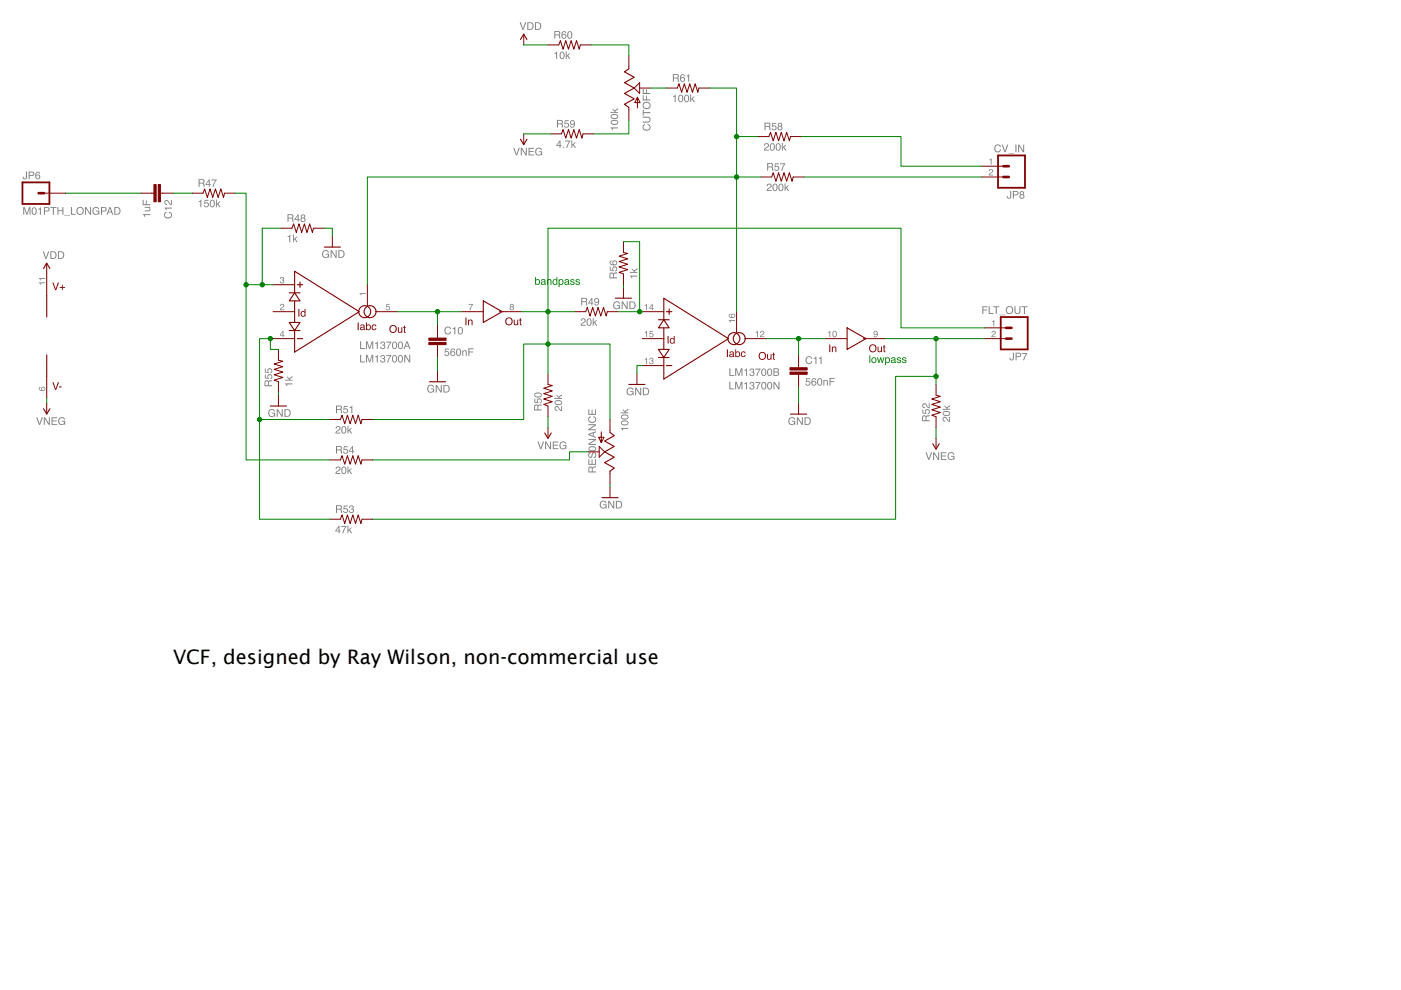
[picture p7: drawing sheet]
<svg xmlns="http://www.w3.org/2000/svg" width="297mm" height="210mm" viewBox="0 0 297 210" stroke-linecap="round" stroke-linejoin="round" font-family="sans-serif">
<defs><g id="words">
<text font-size="4.2" x="36.7" y="140.7">VCF, designed by Ray Wilson, non-commercial use</text>
</g></defs>
<g fill="#808080">
<path d="M59.5 64.5a.46 .46 0 0 1 .8 .2 .46 .46 0 0 1-.5 .6l-.3 .3h.8v.2h-1l.2-.5a.47 .47 0 0 0 .5-.2 .47 .47 0 0 0-.1-.5h-.2l-.1 .3h-.2z"/>
<path d="M59.5 58.8a.39 .39 0 0 1 .6 0 .39 .39 0 0 1-.1 .5 .45 .45 0 0 1 0 .8 .45 .45 0 0 1-.7-.5h.2a.27 .27 0 0 0 .4 .3 .27 .27 0 0 0 0-.5h-.2v-.1a.22 .22 0 0 0 .3-.2 .22 .22 0 0 0-.2-.2l-.4 .3z"/>
<path d="M76.2 62.2h1.4v.1h-1v.4h-.1z"/>
<path d="M81.9 64.4h.7v.2h-.5l-.1 .4a.47 .47 0 0 1 .7 .2 .47 .47 0 0 1-.3 .6 .47 .47 0 0 1-.6-.4h.2a.29 .29 0 0 0 .4 .2 .29 .29 0 0 0 0-.5 .29 .29 0 0 0-.4 .1h-.2z"/>
<path d="M99.4 64.4h.9l-.6 1.4h-.2l.1-.3 .5-.9h-.7z"/>
<path d="M210.3 68.1l.5-.2v1.3h-.2v-1h-.3z"/>
<path d="M210.4 70.2a.46 .46 0 0 1 .7 .2 .46 .46 0 0 1-.5 .6l-.2 .3h.7v.2h-.9l.2-.4a.47 .47 0 0 0 .4-.3 .47 .47 0 0 0 0-.5h-.3l-.1 .3h-.2z"/>
<path d="M209.7 33.8l.5-.2v1.3h-.1v-.9h-.4z"/>
<path d="M209.8 35.9a.46 .46 0 0 1 .7 .3 .46 .46 0 0 1-.4 .6l-.3 .2h.7v.2h-.9l.2-.4a.47 .47 0 0 0 .4-.3 .47 .47 0 0 0 0-.5h-.2l-.2 .3h-.2z"/>
<path d="M4.9 43.9h.3l.5 1.4 .5-1.4h.3v1.6h-.2v-1.3l-.5 1.3h-.2l-.5-1.3v1.3h-.2zM6.9 44.1a.67 .67 0 0 1 .8 .2 .67 .67 0 0 1 0 .8 .55 .55 0 0 1-.7 .4 .55 .55 0 0 1-.3-.7zM7.1 44.2a.87 .87 0 0 0 .1 1.2 .76 .76 0 0 0 0-1.3zM8.1 44.3l.6-.3v1.5h-.2v-1.1h-.4zM9.3 43.9h.7a.46 .46 0 0 1 .5 .5 .46 .46 0 0 1-.5 .4h-.5v.7h-.2zM9.5 44.1v.6h.5a.28 .28 0 0 0 .3-.3 .28 .28 0 0 0-.3-.3zM10.7 43.9h1.3v.2h-.6v1.4h-.2v-1.4h-.5zM12.2 43.9h.2v.7h.8v-.7h.2v1.6h-.2v-.7h-.8v.7h-.2zM13.6 45.7h1.3v.1h-1.3zM15 43.9h.2v1.4h.9v.2h-1.1zM16.2 44.7a.83 .83 0 0 1 1.6 0 .83 .83 0 0 1-1.6 0zM16.4 44.7a.62 .62 0 0 0 1.2 0 .62 .62 0 0 0-1.2 0zM18 43.9h.3l.8 1.3v-1.3h.2v1.6h-.2l-.9-1.3v1.3h-.2zM19.8 44.1a.71 .71 0 0 1 1.2 .3h-.2a.61 .61 0 0 0-1 .1 .61 .61 0 0 0 .5 .9l.4-.1 .1-.5h-.5v-.1h.8v.8l-.2-.2a.81 .81 0 0 1-1.2 0 .81 .81 0 0 1 .1-1.2zM21.4 43.9h.7a.46 .46 0 0 1 .5 .5 .46 .46 0 0 1-.5 .4h-.5v.7h-.2zM21.6 44.1v.6h.5a.28 .28 0 0 0 .3-.3 .28 .28 0 0 0-.3-.3zM23.3 44.2l-.3 .7h.5zM23.2 43.9h.2l.6 1.6h-.2l-.2-.5h-.6l-.2 .5h-.2zM24.4 44.1v1.2h.4a.63 .63 0 0 0 .5-.6 .63 .63 0 0 0-.5-.6zM24.2 43.9h.7a.82 .82 0 0 1 .7 .8 .82 .82 0 0 1-.7 .8h-.7z"/>
<path d="M42.1 42.7l.6-.3v1.5h-.2v-1.1h-.4zM43.4 42.4h.8v.2h-.7v.4a.54 .54 0 0 1 .8 .3 .54 .54 0 0 1-.4 .7 .54 .54 0 0 1-.7-.5h.2a.34 .34 0 0 0 .5 .2 .34 .34 0 0 0 .1-.5 .34 .34 0 0 0-.6 0h-.1zM44.6 42.5a.67 .67 0 0 1 .9 .2 .67 .67 0 0 1 0 .8 .55 .55 0 0 1-.7 .4 .55 .55 0 0 1-.3-.7zM44.9 42.6a.87 .87 0 0 0 .1 1.2 .76 .76 0 0 0 0-1.3zM45.8 42.3h.2v.9l.5-.5h.2l-.4 .5 .5 .7h-.3l-.4-.6-.1 .2v.4h-.2z"/>
<path d="M76.4 75.2h.2v1.4h.8v.2h-1zM77.6 75.2h.3l.5 1.4 .4-1.4h.3v1.6h-.2v-1.3l-.4 1.3h-.2l-.5-1.3v1.3h-.2zM79.5 75.6l.6-.3v1.5h-.2v-1.1h-.4zM80.8 75.4a.45 .45 0 0 1 .7-.1 .45 .45 0 0 1-.1 .7 .52 .52 0 0 1-.1 .9 .52 .52 0 0 1-.7-.5h.2a.32 .32 0 0 0 .5 .3 .32 .32 0 0 0 0-.6h-.3l.1-.2a.26 .26 0 0 0 .3-.2 .26 .26 0 0 0-.2-.3l-.3 .2-.1 .2h-.2zM81.9 75.3h1.1l-.7 1.5h-.2l.1-.3 .5-1h-.8zM83.3 75.4a.67 .67 0 0 1 .8 .2 .67 .67 0 0 1 .1 .8 .55 .55 0 0 1-.8 .4 .55 .55 0 0 1-.3-.7zM83.5 75.5a.87 .87 0 0 0 .1 1.2 .76 .76 0 0 0 .1-1.3zM84.5 75.4a.67 .67 0 0 1 .9 .2 .67 .67 0 0 1 0 .8 .55 .55 0 0 1-.7 .4 .55 .55 0 0 1-.3-.7zM84.8 75.5a.87 .87 0 0 0 .1 1.2 .76 .76 0 0 0 0-1.3zM85.7 75.2h.3l.8 1.3v-1.3h.2v1.6h-.3l-.8-1.3v1.3h-.2z"/>
<path d="M61 50.1l.5-.3v1.5h-.2v-1.1h-.3zM62.1 49.7h.2v1l.5-.5h.3l-.5 .4 .5 .7h-.2l-.4-.5-.2 .1v.4h-.2z"/>
<path d="M9 53.3h.3l.5 1.4 .4-1.4h.3l-.6 1.6h-.3zM10.9 53.5v1.2h.4a.63 .63 0 0 0 .5-.6 .63 .63 0 0 0-.5-.6zM10.7 53.3h.6a.82 .82 0 0 1 .7 .8 .82 .82 0 0 1-.7 .8h-.6zM12.5 53.5v1.2h.4a.63 .63 0 0 0 .5-.6 .63 .63 0 0 0-.5-.6zM12.3 53.3h.6a.82 .82 0 0 1 .7 .8 .82 .82 0 0 1-.7 .8h-.6z"/>
<path d="M7.7 88.5h.2l.5 1.3 .4-1.3h.3l-.6 1.6h-.2zM9.3 88.5h.2l.9 1.3v-1.3h.2v1.6h-.3l-.8-1.3v1.3h-.2zM10.9 88.5h1.2v.2h-1v.5h.9v.1h-.9v.6h1v.2h-1.2zM12.6 88.7a.71 .71 0 0 1 1.2 .3h-.2a.61 .61 0 0 0-1.1 .1 .61 .61 0 0 0 .6 .8l.4-.1 .1-.4h-.5v-.2h.7v.9l-.2-.2a.81 .81 0 0 1-1.2-.1 .81 .81 0 0 1 .2-1.1z"/>
<path d="M68.5 53.2a.71 .71 0 0 1 1.2 .3h-.2a.61 .61 0 0 0-1 .1 .61 .61 0 0 0 .6 .9l.3-.1 .2-.4h-.5v-.2h.7v.9l-.2-.2a.81 .81 0 0 1-1.2-.1 .81 .81 0 0 1 .1-1.2zM70.1 53.1h.3l.8 1.3v-1.3h.2v1.6h-.3l-.8-1.3v1.3h-.2zM71.9 53.2v1.3h.4a.63 .63 0 0 0 .5-.6 .63 .63 0 0 0-.5-.7zM71.7 53.1h.7a.82 .82 0 0 1 .7 .8 .82 .82 0 0 1-.7 .8h-.7z"/>
<path d="M94.4 73.9h.8v.2h-.7v.4a.54 .54 0 0 1 .7 .3 .54 .54 0 0 1-.3 .7 .54 .54 0 0 1-.7-.4h.2a.34 .34 0 0 0 .5 .1 .34 .34 0 0 0 .1-.5 .34 .34 0 0 0-.6 .1h-.1zM95.6 74.1l.7-.2 .2 .4h-.2a.32 .32 0 0 0-.4-.2 .32 .32 0 0 0-.2 .4v.1a.53 .53 0 0 1 .8 .2 .53 .53 0 0 1-.4 .8 .53 .53 0 0 1-.6-.6zM95.7 75a.35 .35 0 0 0 .7 0 .35 .35 0 0 0-.7 0zM96.9 74a.67 .67 0 0 1 .8 .2 .67 .67 0 0 1 0 .8 .55 .55 0 0 1-.7 .5 .55 .55 0 0 1-.3-.8zM97.1 74.1a.87 .87 0 0 0 .1 1.2 .76 .76 0 0 0 0-1.2zM98 74.3h.2v.2a.42 .42 0 0 1 .5-.2 .42 .42 0 0 1 .3 .4v.8h-.2v-.8a.29 .29 0 0 0-.4-.2 .29 .29 0 0 0-.2 .3v.7h-.2zM99.3 73.8h1.1v.2h-.9v.5h.8v.2h-.8v.8h-.2z"/>
<path d="M90.8 81.8a.71 .71 0 0 1 1.2 .3h-.2a.61 .61 0 0 0-1 .1 .61 .61 0 0 0 .5 .9l.4-.1 .1-.5h-.5v-.1h.7v.8l-.1-.2a.81 .81 0 0 1-1.2 0 .81 .81 0 0 1 .1-1.2zM92.4 81.6h.2l.9 1.3v-1.3h.2v1.6h-.3l-.8-1.3v1.3h-.2zM94.2 81.8v1.2h.4a.63 .63 0 0 0 .5-.6 .63 .63 0 0 0-.5-.6zM94 81.6h.7a.82 .82 0 0 1 .6 .8 .82 .82 0 0 1-.6 .8h-.7z"/>
<path d="M154.6 80.9h.2v1.5h.9v.2h-1.1zM155.9 80.9h.3l.4 1.4 .5-1.4h.3v1.7h-.2v-1.4l-.4 1.4h-.3l-.4-1.4v1.4h-.2zM157.8 81.3l.6-.3v1.6h-.2v-1.2h-.4zM159.1 81.1a.45 .45 0 0 1 .7-.1 .45 .45 0 0 1-.1 .7 .52 .52 0 0 1-.1 .9 .52 .52 0 0 1-.7-.5h.2a.32 .32 0 0 0 .4 .3 .32 .32 0 0 0 0-.6h-.2l.1-.1a.26 .26 0 0 0 .3-.2 .26 .26 0 0 0-.3-.3l-.2 .1-.1 .2h-.2zM160.2 81h1l-.6 1.6h-.2v-.3l.6-1.1h-.8zM161.6 81.1a.67 .67 0 0 1 .8 .2 .67 .67 0 0 1 0 .8 .55 .55 0 0 1-.7 .5 .55 .55 0 0 1-.3-.8zM161.8 81.2a.87 .87 0 0 0 .1 1.2 .76 .76 0 0 0 0-1.2zM162.8 81.1a.67 .67 0 0 1 .9 .2 .67 .67 0 0 1 0 .8 .55 .55 0 0 1-.7 .5 .55 .55 0 0 1-.4-.8zM163 81.2a.87 .87 0 0 0 .2 1.2 .76 .76 0 0 0 0-1.2zM164 80.9h.2l.9 1.3v-1.3h.2v1.7h-.3l-.8-1.4v1.4h-.2z"/>
<path d="M123.3 67.6a.54 .54 0 0 1 .9 .2 .54 .54 0 0 1-.6 .7l-.3 .4h.9v.2h-1.1l.2-.5a.61 .61 0 0 0 .6-.9h-.4l-.2 .3h-.2zM124.5 67.7a.67 .67 0 0 1 .9 .1 .67 .67 0 0 1 0 .9 .55 .55 0 0 1-.7 .4 .55 .55 0 0 1-.3-.8zM124.8 67.7a.87 .87 0 0 0 .1 1.2 .76 .76 0 0 0 0-1.2zM125.7 67.5h.2v.9l.5-.5h.2l-.4 .4 .4 .8h-.2l-.4-.6-.1 .1v.5h-.2z"/>
<path d="M117.7 86.2a.92 .92 0 0 1 1.2 .7h.1v-.8h.1v1.1l-.4-.2a.61 .61 0 0 0-.9-.6v.4l.3 .1v.2a.54 .54 0 0 1-.5-.3 .54 .54 0 0 1 .1-.6zM117.7 85a.95 .95 0 0 1 1.5 .4 .87 .87 0 0 1-.8 .5 .87 .87 0 0 1-.8-.5zM117.8 85.2a.64 .64 0 0 0 .5 .6 .64 .64 0 0 0 .7-.3 .56 .56 0 0 0-.3-.5 .56 .56 0 0 0-.6 .1zM118 83.6l.4 .5 .7-.5v.3l-.5 .3 .1 .2h.4v.2h-1.6v-.2h1l-.5-.5z"/>
<path d="M113.9 93.6h.3l.5 1.4 .4-1.4h.3l-.6 1.6h-.3zM115.6 93.6h.2l.8 1.3v-1.3h.2v1.6h-.2l-.8-1.3v1.3h-.2zM117.2 93.6h1.2v.2h-1v.5h.9v.2h-.9v.5h1v.2h-1.2zM118.8 93.8a.71 .71 0 0 1 1.3 .3h-.3a.61 .61 0 0 0-1 .1 .61 .61 0 0 0 .6 .9l.3-.1 .2-.5h-.5v-.1h.7v.8l-.2-.2a.81 .81 0 0 1-1.2 0 .81 .81 0 0 1 .1-1.2z"/>
<path d="M71.3 90.4a.54 .54 0 0 1 .9 .3 .54 .54 0 0 1-.6 .7l-.3 .3h.9v.2h-1.1l.2-.5a.61 .61 0 0 0 .6-.8h-.4l-.2 .3h-.2zM72.5 90.5a.67 .67 0 0 1 .9 .1 .67 .67 0 0 1 0 .9 .55 .55 0 0 1-.7 .4 .55 .55 0 0 1-.3-.7zM72.8 90.6a.87 .87 0 0 0 .1 1.2 .76 .76 0 0 0 0-1.3zM73.7 90.3h.2v.9l.5-.5h.2l-.4 .5 .4 .7h-.2l-.4-.6-.1 .2v.4h-.2z"/>
<path d="M170.9 80.2h.8v.2h-.6l-.1 .4a.54 .54 0 0 1 .8 .3 .54 .54 0 0 1-.4 .7 .54 .54 0 0 1-.6-.5h.2a.34 .34 0 0 0 .5 .2 .34 .34 0 0 0 0-.5 .34 .34 0 0 0-.5 .1l-.2-.1zM172.2 80.3l.6-.1 .3 .4h-.2a.32 .32 0 0 0-.4-.3 .32 .32 0 0 0-.3 .5v.1a.53 .53 0 0 1 .9 .2 .53 .53 0 0 1-.4 .8 .53 .53 0 0 1-.7-.6zM172.2 81.3a.35 .35 0 0 0 .7 0 .35 .35 0 0 0-.7 0zM173.4 80.3a.67 .67 0 0 1 .9 .2 .67 .67 0 0 1 0 .8 .55 .55 0 0 1-.7 .4 .55 .55 0 0 1-.3-.7zM173.6 80.4a.87 .87 0 0 0 .2 1.2 .76 .76 0 0 0 0-1.2zM174.6 80.6h.2v.1a.42 .42 0 0 1 .4-.1 .42 .42 0 0 1 .3 .4v.7h-.2v-.7a.29 .29 0 0 0-.3-.3 .29 .29 0 0 0-.2 .4v.6h-.2zM175.9 80.1h1.1v.2h-.9v.5h.8v.2h-.8v.7h-.2z"/>
<path d="M167.4 88.7a.71 .71 0 0 1 1.2 .3h-.2a.61 .61 0 0 0-1.1 .1 .61 .61 0 0 0 .6 .8l.4-.1 .1-.4h-.5v-.2h.7v.9l-.2-.2a.81 .81 0 0 1-1.2-.1 .81 .81 0 0 1 .2-1.1zM168.9 88.5h.3l.8 1.3v-1.3h.2v1.6h-.2l-.8-1.3v1.3h-.3zM170.8 88.7v1.2h.4a.63 .63 0 0 0 .5-.6 .63 .63 0 0 0-.5-.6zM170.6 88.5h.6a.82 .82 0 0 1 .7 .8 .82 .82 0 0 1-.7 .8h-.6z"/>
<path d="M208.3 64.9h1.1v.2h-.9v.5h.8v.2h-.8v.8h-.2zM209.6 64.9h.2v1.5h.9v.2h-1.1zM210.6 64.9h1.3v.2h-.6v1.5h-.2v-1.5h-.5zM211.9 66.7h1.3v.1h-1.3zM213.2 65.8a.85 .85 0 0 1 1.7 0 .85 .85 0 0 1-1.7 0zM213.4 65.7a.65 .65 0 0 0 1.3 0 .65 .65 0 0 0-1.3 0zM215.1 64.9h.2v1a.42 .42 0 0 0 .4 .5 .42 .42 0 0 0 .4-.5v-1h.2v.9a.64 .64 0 0 1-.6 .8 .64 .64 0 0 1-.6-.8zM216.6 64.9h1.3v.2h-.6v1.5h-.2v-1.5h-.5z"/>
<path d="M200 88.5a.92 .92 0 0 1 1.1 .7h.1v-.8h.2v1l-.5-.1a.61 .61 0 0 0-.8-.6v.3l.3 .2v.2a.54 .54 0 0 1-.5-.3 .54 .54 0 0 1 .1-.6zM200 87.3a.95 .95 0 0 1 1.5 .4 .87 .87 0 0 1-.8 .5 .87 .87 0 0 1-.8-.5zM200.1 87.5a.64 .64 0 0 0 .4 .6 .64 .64 0 0 0 .7-.3 .56 .56 0 0 0-.3-.5 .56 .56 0 0 0-.6 .1zM200.3 85.9l.4 .5 .7-.5v.3l-.6 .3 .2 .2h.4v.2h-1.6v-.2h1l-.5-.5z"/>
<path d="M196.2 95.9h.3l.4 1.4 .5-1.4h.2l-.6 1.6h-.2zM197.8 95.9h.3l.8 1.3v-1.3h.2v1.6h-.2l-.9-1.3v1.3h-.2zM199.5 95.9h1.2v.2h-1v.5h.9v.2h-.9v.5h1v.2h-1.2zM201.1 96.1a.71 .71 0 0 1 1.2 .3h-.2a.61 .61 0 0 0-1 .1 .61 .61 0 0 0 .6 .9l.3-.2 .2-.4h-.5v-.1h.7v.8l-.2-.2a.81 .81 0 0 1-1.2 0 .81 .81 0 0 1 .1-1.2z"/>
<path d="M71.8 111.8l-.5 .7h.5zM71.8 111.5h.2v1h.2v.2h-.2v.4h-.2v-.4h-.7zM72.4 111.5h1.1l-.7 1.6h-.2l.1-.3 .5-1.1h-.8zM73.7 111.4h.2v1l.5-.5h.2l-.4 .4 .4 .8h-.2l-.4-.6-.1 .1v.5h-.2z"/>
<path d="M71.3 99a.54 .54 0 0 1 .9 .3 .54 .54 0 0 1-.6 .7l-.3 .3h.9v.2h-1.1l.2-.5a.61 .61 0 0 0 .6-.8l-.4-.1-.2 .4h-.2zM72.5 99.1a.67 .67 0 0 1 .9 .1 .67 .67 0 0 1 0 .9 .55 .55 0 0 1-.7 .4 .55 .55 0 0 1-.3-.8zM72.8 99.1a.87 .87 0 0 0 .1 1.2 .76 .76 0 0 0 0-1.2zM73.7 98.9h.2v.9l.5-.5h.2l-.4 .4 .4 .8h-.2l-.4-.6-.1 .1v.5h-.2z"/>
<path d="M127.4 106.4a.71 .71 0 0 1 1.2 .3h-.2a.61 .61 0 0 0-1.1 .1 .61 .61 0 0 0 .6 .9l.4-.2 .1-.4h-.5v-.2h.7v.9l-.2-.2a.81 .81 0 0 1-1.2 0 .81 .81 0 0 1 .2-1.2zM128.9 106.2h.3l.8 1.3v-1.3h.2v1.6h-.2l-.8-1.3v1.3h-.3zM130.8 106.4v1.2h.4a.63 .63 0 0 0 .5-.6 .63 .63 0 0 0-.5-.6zM130.6 106.2h.6a.82 .82 0 0 1 .7 .8 .82 .82 0 0 1-.7 .8h-.6z"/>
<path d="M133.1 82.4a.71 .71 0 0 1 1.2 .3h-.2a.61 .61 0 0 0-1 .1 .61 .61 0 0 0 .5 .9l.4-.2 .1-.4h-.5v-.2h.7v.9l-.2-.2a.81 .81 0 0 1-1.2 0 .81 .81 0 0 1 .2-1.2zM134.7 82.2h.2l.8 1.3v-1.3h.2v1.6h-.2l-.8-1.3v1.3h-.2zM136.5 82.4v1.2h.4a.63 .63 0 0 0 .5-.6 .63 .63 0 0 0-.5-.6zM136.3 82.2h.6a.82 .82 0 0 1 .7 .8 .82 .82 0 0 1-.7 .8h-.6z"/>
<path d="M30.3 45.4h1.6v.2h-1.2v.4h-.1zM30.7 43.9h1.2v.2l-.2-.1a.41 .41 0 0 1 .2 .5 .41 .41 0 0 1-.4 .3h-.8v-.2h.8l.2-.2-.2-.3h-.8zM30.2 42.4h.2v.9h.5v-.8h.2v.8h.8v.2h-1.7z"/>
<path d="M60.5 81.3h1.5v.2h-1.1v.4h-.1zM60.8 79.8l.5 .4 .7-.5v.3l-.6 .3 .2 .2h.4v.2h-1.6v-.2h.9l-.5-.5z"/>
<path d="M57.1 86.9a.71 .71 0 0 1 1.2 .3h-.2a.61 .61 0 0 0-1 .2 .61 .61 0 0 0 .5 .8l.4-.1 .1-.4h-.5v-.2h.7v.9l-.2-.2a.81 .81 0 0 1-1.1-.1 .81 .81 0 0 1 .1-1.2zM58.7 86.8h.2l.8 1.3v-1.3h.2v1.6h-.2l-.8-1.3v1.3h-.2zM60.5 86.9v1.3h.4a.63 .63 0 0 0 .5-.6 .63 .63 0 0 0-.5-.7zM60.3 86.8h.7a.82 .82 0 0 1 .6 .8 .82 .82 0 0 1-.6 .8h-.7z"/>
<path d="M133.6 58.4h1.5v.2h-1.1v.4h-.1zM134 56.9l.4 .4 .7-.4v.2l-.5 .4 .1 .2h.4v.1h-1.6v-.1h1l-.5-.5z"/>
<path d="M130.2 64.1a.71 .71 0 0 1 1.2 .3h-.2a.61 .61 0 0 0-1 .1 .61 .61 0 0 0 .6 .9l.3-.2 .2-.4h-.5v-.1h.7v.8l-.2-.2a.81 .81 0 0 1-1.2 0 .81 .81 0 0 1 .1-1.2zM131.8 63.9h.3l.8 1.3v-1.3h.2v1.6h-.3l-.8-1.3v1.3h-.2zM133.7 64.1v1.2h.3a.63 .63 0 0 0 .5-.6 .63 .63 0 0 0-.5-.6zM133.4 63.9h.7a.82 .82 0 0 1 .7 .8 .82 .82 0 0 1-.7 .8h-.7z"/>
<path d="M162.7 39a.54 .54 0 0 1 .9 .3 .54 .54 0 0 1-.5 .7l-.4 .3h.9v.2h-1.1l.2-.5a.61 .61 0 0 0 .6-.8l-.4-.1-.1 .4h-.2zM164 39.1a.67 .67 0 0 1 .8 .1 .67 .67 0 0 1 0 .9 .55 .55 0 0 1-.7 .4 .55 .55 0 0 1-.3-.8zM164.2 39.1a.87 .87 0 0 0 .1 1.3 .76 .76 0 0 0 0-1.3zM165.2 39.1a.67 .67 0 0 1 .8 .1 .67 .67 0 0 1 .1 .9 .55 .55 0 0 1-.7 .4 .55 .55 0 0 1-.4-.8zM165.4 39.1a.87 .87 0 0 0 .2 1.3 .76 .76 0 0 0 0-1.3zM166.3 38.9h.2v.9l.5-.5h.3l-.5 .5 .5 .7h-.2l-.4-.6-.2 .2v.4h-.2z"/>
<path d="M211 30.9a.7 .7 0 0 1 .7-.3 .7 .7 0 0 1 .5 .5h-.2a.57 .57 0 0 0-.8-.1 .57 .57 0 0 0-.1 .8 .49 .49 0 0 0 .5 .3 .49 .49 0 0 0 .4-.4h.2a.77 .77 0 0 1-1.1 .5 .77 .77 0 0 1-.2-1.2zM212.4 30.7h.2l.5 1.3 .4-1.3h.3l-.6 1.6h-.2zM213.8 32.4h1.3v.2h-1.3zM215.3 30.7h.2v1.6h-.2zM215.9 30.7h.2l.8 1.3v-1.3h.2v1.6h-.2l-.8-1.3v1.3h-.2z"/>
<path d="M162.2 30.5a.54 .54 0 0 1 .8 .2 .54 .54 0 0 1-.5 .7l-.3 .3h.8v.2h-1l.1-.5a.61 .61 0 0 0 .6-.8h-.3l-.2 .3h-.2zM163.4 30.5a.67 .67 0 0 1 .8 .2 .67 .67 0 0 1 0 .8 .55 .55 0 0 1-.7 .4 .55 .55 0 0 1-.3-.7zM163.6 30.6a.87 .87 0 0 0 .1 1.2 .76 .76 0 0 0 .1-1.3zM164.6 30.5a.67 .67 0 0 1 .9 .2 .67 .67 0 0 1 0 .8 .55 .55 0 0 1-.7 .4 .55 .55 0 0 1-.3-.7zM164.9 30.6a.87 .87 0 0 0 .1 1.2 .76 .76 0 0 0 0-1.3zM165.8 30.3h.2v.9l.5-.4h.2l-.4 .4 .4 .7h-.2l-.4-.6-.1 .2v.4h-.2z"/>
<path d="M118.6 30.1l-.5 .7h.5zM118.7 29.8h.1v1h.3v.2h-.3v.4h-.2v-.4h-.7zM119.3 31.1h.3v.3h-.3zM119.8 29.8h1.1l-.6 1.6h-.2v-.3l.6-1.1h-.9zM121.2 29.7h.1v1l.5-.5h.3l-.5 .4 .5 .8h-.2l-.4-.6-.2 .1v.5h-.1z"/>
<path d="M117.5 11.2l.6-.3v1.6h-.2v-1.1h-.4zM118.8 11.1a.67 .67 0 0 1 .9 .1 .67 .67 0 0 1 0 .9 .55 .55 0 0 1-.7 .4 .55 .55 0 0 1-.4-.8zM119 11.1a.87 .87 0 0 0 .2 1.3 .76 .76 0 0 0 0-1.3zM120 10.9h.1v.9l.6-.5h.2l-.4 .5 .4 .7h-.2l-.4-.6-.2 .2v.4h-.1z"/>
<path d="M110.2 4.7h.2l.5 1.4 .4-1.4h.3l-.6 1.6h-.2zM112 4.9v1.2h.4a.63 .63 0 0 0 .5-.6 .63 .63 0 0 0-.5-.6zM111.8 4.7h.7a.82 .82 0 0 1 .6 .8 .82 .82 0 0 1-.7 .8h-.6zM113.6 4.9v1.2h.4a.63 .63 0 0 0 .5-.6 .63 .63 0 0 0-.5-.6zM113.4 4.7h.7a.82 .82 0 0 1 .6 .8 .82 .82 0 0 1-.6 .8h-.7z"/>
<path d="M108.8 31.3h.2l.5 1.4 .5-1.4h.2l-.6 1.7h-.2zM110.4 31.3h.3l.8 1.3v-1.3h.2v1.7h-.2l-.9-1.3v1.3h-.2zM112.1 31.3h1.1v.2h-.9v.5h.9v.2h-.9v.6h.9v.2h-1.1zM113.7 31.5a.71 .71 0 0 1 1.2 .3h-.2a.61 .61 0 0 0-1 .1 .61 .61 0 0 0 .5 .9l.4-.1 .1-.4h-.5v-.2h.7v.9l-.2-.3a.81 .81 0 0 1-1.1 0 .81 .81 0 0 1 .1-1.2z"/>
<path d="M142.7 20.4l.6-.3v1.5h-.3v-1.1h-.3zM144 20.2a.67 .67 0 0 1 .8 .2 .67 .67 0 0 1 0 .8 .55 .55 0 0 1-.7 .4 .55 .55 0 0 1-.3-.7zM144.2 20.3a.87 .87 0 0 0 .1 1.2 .76 .76 0 0 0 0-1.3zM145.2 20.2a.67 .67 0 0 1 .9 .2 .67 .67 0 0 1 0 .8 .55 .55 0 0 1-.7 .4 .55 .55 0 0 1-.4-.7zM145.4 20.3a.87 .87 0 0 0 .2 1.2 .76 .76 0 0 0 0-1.3zM146.3 20h.2v1l.5-.5h.3l-.5 .4 .5 .7h-.2l-.4-.6-.2 .2v.4h-.2z"/>
<path d="M5.5 36.4h.2v1.1a.47 .47 0 0 1-.5 .5 .47 .47 0 0 1-.4-.5h.2a.26 .26 0 0 0 .2 .3 .26 .26 0 0 0 .3-.2zM6.1 36.4h.7a.46 .46 0 0 1 .5 .4 .46 .46 0 0 1-.5 .5h-.5v.7h-.2zM6.3 36.6v.5h.4a.28 .28 0 0 0 .4-.3 .28 .28 0 0 0-.4-.2zM7.7 36.6l.6-.2 .2 .4h-.2a.32 .32 0 0 0-.4-.2 .32 .32 0 0 0-.2 .4v.2a.53 .53 0 0 1 .8 .1 .53 .53 0 0 1-.4 .8 .53 .53 0 0 1-.6-.6zM7.7 37.5a.35 .35 0 0 0 .7 0 .35 .35 0 0 0-.7 0z"/>
<path d="M42.3 38.2v.5h.5a.28 .28 0 0 0 .4-.2 .28 .28 0 0 0-.4-.3zM42.1 38h.7a.44 .44 0 0 1 .6 .3 .44 .44 0 0 1-.3 .5l.3 .8h-.2l-.1-.6-.3-.1h-.5v.7h-.2zM44.3 38.3l-.5 .7h.5zM44.3 38h.2v1h.2v.2h-.2v.4h-.2v-.4h-.7zM44.9 38.1h1l-.6 1.5h-.2v-.3l.6-1h-.8z"/>
<path d="M76.4 72.4h.2v1.4h.8v.2h-1zM77.6 72.4h.3l.5 1.3 .4-1.3h.3v1.6h-.2v-1.4l-.4 1.4h-.2l-.5-1.4v1.4h-.2zM79.5 72.7l.6-.3v1.6h-.2v-1.1h-.4zM80.8 72.5a.45 .45 0 0 1 .7 0 .45 .45 0 0 1-.1 .7 .52 .52 0 0 1-.1 .8 .52 .52 0 0 1-.7-.5h.2a.32 .32 0 0 0 .5 .3 .32 .32 0 0 0 0-.5h-.3l.1-.2a.26 .26 0 0 0 .3-.2 .26 .26 0 0 0-.2-.3l-.3 .1-.1 .2h-.2zM81.9 72.4h1.1l-.7 1.6h-.2l.1-.3 .5-1.1h-.8zM83.3 72.6a.67 .67 0 0 1 .8 .1 .67 .67 0 0 1 .1 .9 .55 .55 0 0 1-.8 .4 .55 .55 0 0 1-.3-.8zM83.5 72.6a.87 .87 0 0 0 .1 1.2 .76 .76 0 0 0 .1-1.2zM84.5 72.6a.67 .67 0 0 1 .9 .1 .67 .67 0 0 1 0 .9 .55 .55 0 0 1-.7 .4 .55 .55 0 0 1-.3-.8zM84.8 72.6a.87 .87 0 0 0 .1 1.2 .76 .76 0 0 0 0-1.2zM86.3 72.6l-.3 .7h.5zM86.2 72.4h.2l.6 1.6h-.2l-.2-.5h-.6l-.2 .5h-.2z"/>
<path d="M59.9 70.4l-.4 .6h.4zM60 70.1h.1v.9h.2v.2h-.2v.3h-.2v-.3h-.6z"/>
<path d="M61.2 45.6v.6h.5a.28 .28 0 0 0 .3-.3 .28 .28 0 0 0-.3-.3zM61 45.4h.7a.44 .44 0 0 1 .5 .3 .44 .44 0 0 1-.2 .5l.3 .8h-.3l-.1-.6-.2-.1h-.5v.7h-.2zM63.1 45.8l-.5 .7h.5zM63.2 45.5h.1v1h.2v.1h-.2v.4h-.2v-.4h-.7zM64 45.9a.27 .27 0 0 0 .5 0 .27 .27 0 0 0-.5 0zM63.9 46.6a.35 .35 0 0 0 .7 0 .35 .35 0 0 0-.7 0zM63.9 45.6a.45 .45 0 0 1 .7-.1 .45 .45 0 0 1-.1 .7 .48 .48 0 0 1 .1 .7 .48 .48 0 0 1-.7 0 .48 .48 0 0 1 .1-.7l-.2-.3z"/>
<path d="M8.2 59.9h1.4v.2h-1v.3h-.1zM8.2 58.9h1.4v.2h-1v.3h-.1z"/>
<path d="M8.3 82.1l.3-.1-.2 .5 .5 .2a.46 .46 0 0 1 .1-.7 .46 .46 0 0 1 .7 .4 .46 .46 0 0 1-.5 .5 .59 .59 0 0 1-.7-.1 .59 .59 0 0 1-.2-.7zM8.9 82.4a.3 .3 0 0 0 .6 0 .3 .3 0 0 0-.6 0z"/>
<path d="M108.3 64.8a.23 .23 0 0 0 .4 0 .23 .23 0 0 0-.4 0zM108.2 65.4a.3 .3 0 0 0 .6 0 .3 .3 0 0 0-.6 0zM108.2 64.5a.39 .39 0 0 1 .6 0 .39 .39 0 0 1 0 .5 .42 .42 0 0 1 0 .7 .42 .42 0 0 1-.6 0 .42 .42 0 0 1 .1-.6l-.2-.3z"/>
<path d="M94.4 69.5a.7 .7 0 0 1 .7-.3 .7 .7 0 0 1 .5 .6h-.2a.57 .57 0 0 0-.8-.2 .57 .57 0 0 0-.1 .8 .49 .49 0 0 0 .5 .3 .49 .49 0 0 0 .4-.4h.2a.77 .77 0 0 1-1 .5 .77 .77 0 0 1-.3-1.2zM96 69.6l.5-.3v1.6h-.2v-1.1h-.3zM97.2 69.5a.67 .67 0 0 1 .9 .1 .67 .67 0 0 1 0 .9 .55 .55 0 0 1-.7 .4 .55 .55 0 0 1-.3-.8zM97.5 69.5a.87 .87 0 0 0 .1 1.3 .76 .76 0 0 0 0-1.3z"/>
<path d="M154.6 78.1h.2v1.4h.9v.2h-1.1zM155.9 78.1h.3l.4 1.3 .5-1.3h.3v1.6h-.2v-1.4l-.4 1.4h-.3l-.4-1.4v1.4h-.2zM157.8 78.4l.6-.3v1.6h-.2v-1.1h-.4zM159.1 78.2a.45 .45 0 0 1 .7 0 .45 .45 0 0 1-.1 .7 .52 .52 0 0 1-.1 .8 .52 .52 0 0 1-.7-.5h.2a.32 .32 0 0 0 .4 .3 .32 .32 0 0 0 0-.5h-.2l.1-.2a.26 .26 0 0 0 .3-.2 .26 .26 0 0 0-.3-.3l-.2 .1-.1 .2h-.2zM160.2 78.2h1l-.6 1.5h-.2v-.3l.6-1h-.8zM161.6 78.3a.67 .67 0 0 1 .8 .1 .67 .67 0 0 1 0 .9 .55 .55 0 0 1-.7 .4 .55 .55 0 0 1-.3-.8zM161.8 78.3a.87 .87 0 0 0 .1 1.3 .76 .76 0 0 0 0-1.3zM162.8 78.3a.67 .67 0 0 1 .9 .1 .67 .67 0 0 1 0 .9 .55 .55 0 0 1-.7 .4 .55 .55 0 0 1-.4-.8zM163 78.3a.87 .87 0 0 0 .2 1.3 .76 .76 0 0 0 0-1.3zM164.2 78.3v.5h.4a.26 .26 0 0 0 .3-.3 .26 .26 0 0 0-.3-.2zM164.2 78.9v.6l.7-.1-.1-.4zM164 78.1h.7a.4 .4 0 0 1 .4 .2 .4 .4 0 0 1-.2 .5 .45 .45 0 0 1 .3 .6 .45 .45 0 0 1-.5 .3h-.7z"/>
<path d="M136.7 76.1l.5-.2v1.3h-.2v-1h-.3zM137.8 75.9a.39 .39 0 0 1 .6 0 .39 .39 0 0 1-.1 .6 .45 .45 0 0 1-.1 .8 .45 .45 0 0 1-.6-.5h.2a.27 .27 0 0 0 .4 .3 .27 .27 0 0 0 0-.5h-.2v-.2a.22 .22 0 0 0 .3-.1 .22 .22 0 0 0-.2-.3l-.4 .3z"/>
<path d="M136.7 70.4l.5-.3v1.4h-.2v-1h-.3zM137.8 70.2h.7v.1h-.6v.4a.47 .47 0 0 1 .6 .2 .47 .47 0 0 1-.3 .6 .47 .47 0 0 1-.6-.4h.2a.29 .29 0 0 0 .5 .2 .29 .29 0 0 0 0-.5 .29 .29 0 0 0-.5 .1h-.1z"/>
<path d="M136.7 64.7l.5-.3v1.4h-.2v-1h-.3zM138.2 64.7l-.4 .6h.4zM138.2 64.4h.2v.9h.2v.1h-.2v.4h-.2v-.4h-.6z"/>
<path d="M154.5 67.9h1.4v.2h-1v.3h-.1zM154.6 66.6l.3-.1-.2 .5 .5 .2a.46 .46 0 0 1 .1-.7 .46 .46 0 0 1 .7 .4 .46 .46 0 0 1-.5 .5 .59 .59 0 0 1-.8-.1 .59 .59 0 0 1-.1-.7zM155.1 66.9a.3 .3 0 0 0 .6 0 .3 .3 0 0 0-.6 0z"/>
<path d="M160.2 70.4l.5-.3v1.4h-.2v-1h-.3zM161.3 70.2a.46 .46 0 0 1 .7 .2 .46 .46 0 0 1-.4 .6l-.3 .3h.7v.2h-.9l.2-.4a.47 .47 0 0 0 .4-.3 .47 .47 0 0 0 0-.5h-.2l-.2 .3h-.1z"/>
<path d="M123.4 63.3v.6h.6a.28 .28 0 0 0 .3-.3 .28 .28 0 0 0-.3-.3zM123.2 63.1h.8a.44 .44 0 0 1 .5 .3 .44 .44 0 0 1-.2 .6l.3 .7h-.3l-.1-.5-.3-.1h-.5v.6h-.2zM125.4 63.5l-.5 .7h.5zM125.4 63.2h.2v1h.2v.2h-.2v.3h-.2v-.3h-.7zM126.1 63.3a.65 .65 0 0 1 .9 .1 .65 .65 0 0 1 0 .9 .51 .51 0 0 1-.4 .5 .51 .51 0 0 1-.6-.4h.2a.31 .31 0 0 0 .4 .2 .31 .31 0 0 0 .2-.4v-.2a.51 .51 0 0 1-.7 .1 .51 .51 0 0 1 0-.8zM126.2 63.7a.35 .35 0 0 0 .7 0 .35 .35 0 0 0-.7 0z"/>
<path d="M113.5 86l-.1 .8h.6l-.1-.7zM113.4 85.9l.4-.1 .2 .2 .8-.3v.3h-.6l-.1 .3v.5h.7v.2h-1.6zM113.3 84.5h.2v.7l.4 .1a.54 .54 0 0 1 .3-.8 .54 .54 0 0 1 .7 .4 .54 .54 0 0 1-.5 .6v-.2a.34 .34 0 0 0 .2-.5 .34 .34 0 0 0-.5 0 .34 .34 0 0 0 0 .5v.2l-.8-.1zM113.4 83.4a.95 .95 0 0 1 1.5 .4 .87 .87 0 0 1-.8 .5 .87 .87 0 0 1-.8-.5zM113.5 83.6a.64 .64 0 0 0 .4 .6 .64 .64 0 0 0 .7-.3 .56 .56 0 0 0-.3-.5 .56 .56 0 0 0-.6 0z"/>
<path d="M71.5 86.2v.5h.5a.28 .28 0 0 0 .3-.2 .28 .28 0 0 0-.3-.3zM71.2 86h.8a.44 .44 0 0 1 .5 .3 .44 .44 0 0 1-.2 .5l.3 .8h-.3l-.1-.6-.2-.1h-.5v.7h-.3zM72.9 86.1h.8v.1h-.6l-.1 .5a.54 .54 0 0 1 .8 .2 .54 .54 0 0 1-.4 .8 .54 .54 0 0 1-.7-.5h.2a.34 .34 0 0 0 .5 .2 .34 .34 0 0 0 .1-.6 .34 .34 0 0 0-.5 .1h-.2zM74.1 86.3l.6-.3v1.6h-.2v-1.1h-.4z"/>
<path d="M175.5 70.4l.5-.3v1.4h-.1v-1h-.4zM176.6 70.3a.58 .58 0 0 1 .8 .1 .58 .58 0 0 1 0 .7 .47 .47 0 0 1-.6 .4 .47 .47 0 0 1-.3-.7zM176.8 70.3a.58 .58 0 0 0-.2 .6 .58 .58 0 0 0 .5 .4 .74 .74 0 0 0-.1-1z"/>
<path d="M185.3 70.3a.6 .6 0 0 1 .8 .1 .6 .6 0 0 1-.1 .8l-.4 .3-.4-.2v-.1h.2l.1 .2h.2l.2-.5a.43 .43 0 0 1-.6 0 .43 .43 0 0 1 0-.6zM185.4 70.6a.29 .29 0 0 0 .5 0 .29 .29 0 0 0-.5 0z"/>
<path d="M171 75.8a.7 .7 0 0 1 .7-.3 .7 .7 0 0 1 .5 .5h-.2a.57 .57 0 0 0-.9-.1 .57 .57 0 0 0 0 .8 .49 .49 0 0 0 .5 .3 .49 .49 0 0 0 .4-.4h.2a.77 .77 0 0 1-1.1 .5 .77 .77 0 0 1-.2-1.2zM172.5 75.9l.6-.3v1.6h-.2v-1.1h-.4zM173.6 75.9l.6-.3v1.6h-.2v-1.1h-.4z"/>
<path d="M214.8 74.8h.2v1.1a.47 .47 0 0 1-.5 .5 .47 .47 0 0 1-.5-.5h.3a.26 .26 0 0 0 .1 .3 .26 .26 0 0 0 .3-.2zM215.3 74.8h.7a.46 .46 0 0 1 .5 .4 .46 .46 0 0 1-.5 .5h-.5v.7h-.2zM215.5 75v.5h.5a.28 .28 0 0 0 .3-.3 .28 .28 0 0 0-.3-.2zM216.7 74.8h1.1l-.7 1.6h-.2l.1-.3 .6-1.1h-.9z"/>
<path d="M195.8 88.3l-.1 .8h.5v-.7zM195.6 88.1h.5l.2 .2 .8-.3v.2l-.6 .1-.1 .3v.5h.7v.2h-1.6zM195.6 86.8h.2v.7l.4 .1a.54 .54 0 0 1 .2-.8 .54 .54 0 0 1 .8 .3 .54 .54 0 0 1-.5 .7v-.2a.34 .34 0 0 0 .2-.5 .34 .34 0 0 0-.6 0 .34 .34 0 0 0 .1 .5v.2l-.8-.2zM195.7 85.6a.92 .92 0 0 1 1.1 .7l.1 .1v-.9h.2v1.1l-.5-.2a.61 .61 0 0 0-.8-.6v.4l.3 .1v.2a.54 .54 0 0 1-.5-.3 .54 .54 0 0 1 .1-.6z"/>
<path d="M71.5 107.3v.6h.5a.28 .28 0 0 0 .3-.3 .28 .28 0 0 0-.3-.3zM71.2 107.1h.8a.44 .44 0 0 1 .5 .3 .44 .44 0 0 1-.2 .5l.3 .8h-.3l-.1-.5-.2-.2h-.5v.7h-.3zM72.9 107.2h.8v.2h-.6l-.1 .4a.54 .54 0 0 1 .8 .3 .54 .54 0 0 1-.4 .7 .54 .54 0 0 1-.7-.5h.2a.34 .34 0 0 0 .5 .2 .34 .34 0 0 0 .1-.5 .34 .34 0 0 0-.5 0h-.2zM74.2 107.3a.45 .45 0 0 1 .7-.1 .45 .45 0 0 1-.1 .7 .52 .52 0 0 1-.1 .9 .52 .52 0 0 1-.7-.5h.2a.32 .32 0 0 0 .4 .3 .32 .32 0 0 0 0-.6h-.2v-.2a.26 .26 0 0 0 .4-.2 .26 .26 0 0 0-.3-.3l-.3 .2v.2h-.2z"/>
<path d="M125.1 99.2l-.2 .8h.6l-.1-.8zM124.9 99l.4-.1 .3 .2 .8-.3v.3l-.6 .1-.1 .3v.5h.7v.2h-1.7zM124.7 97.4h.2v.9h.5v-.8h.2v.8h.6v-.9h.2v1.2h-1.7zM124.9 96l.3-.1v.2a.37 .37 0 0 0-.3 .4 .37 .37 0 0 0 .4 .4v-.1a.69 .69 0 0 1 .9-.8 .69 .69 0 0 1 .2 .7 .69 .69 0 0 1-.6 .4v-.2a.4 .4 0 0 0 .4-.4 .4 .4 0 0 0-.4-.3 .76 .76 0 0 1-.8 .9 .68 .68 0 0 1-.1-1.1zM124.9 94.8a.95 .95 0 0 1 1.5 .4 .87 .87 0 0 1-.8 .5 .87 .87 0 0 1-.8-.5zM125 95a.64 .64 0 0 0 .5 .6 .64 .64 0 0 0 .7-.3 .56 .56 0 0 0-.3-.5 .56 .56 0 0 0-.6 0zM124.7 93.1h1.7v.2l-1.3 .8h1.3v.2h-1.7v-.2l1.4-.8h-1.4zM125 92.1l.7 .3v-.5zM124.7 92l1.7-.6v.3l-.5 .1v.7l.5 .1v.3l-1.7-.6zM124.7 89.9h1.7v.3l-1.3 .8h1.3v.2h-1.7v-.2l1.4-.8h-1.4zM124.9 88.5l.3-.2v.2a.57 .57 0 0 0-.2 .8 .57 .57 0 0 0 .9 .1 .49 .49 0 0 0 .3-.5 .49 .49 0 0 0-.4-.4v-.2a.77 .77 0 0 1 .5 1 .77 .77 0 0 1-1.2 .3l-.4-.5zM124.7 86.8h.2v1h.5v-.9h.2v.9h.6v-1h.2v1.2h-1.7z"/>
<path d="M131.7 90.7h1.5v.2h-1.1v.4h-.1zM131.8 89.3a.95 .95 0 0 1 1.5 .4 .87 .87 0 0 1-.8 .5 .87 .87 0 0 1-.9-.5zM131.9 89.5a.64 .64 0 0 0 .4 .6 .64 .64 0 0 0 .7-.3 .56 .56 0 0 0-.3-.5 .56 .56 0 0 0-.6 .1zM131.8 88.1a.95 .95 0 0 1 1.5 .3 .87 .87 0 0 1-.8 .6 .87 .87 0 0 1-.9-.6zM131.9 88.3a.64 .64 0 0 0 .4 .5 .64 .64 0 0 0 .7-.2 .56 .56 0 0 0-.3-.5 .56 .56 0 0 0-.6 0zM132 86.7l.5 .4 .7-.4v.2l-.6 .4 .2 .2h.4v.1h-1.6v-.1h.9l-.5-.6z"/>
<path d="M71.5 94.7v.6h.5a.28 .28 0 0 0 .3-.3 .28 .28 0 0 0-.3-.3zM71.2 94.6h.8a.44 .44 0 0 1 .5 .2 .44 .44 0 0 1-.2 .6l.3 .8h-.3l-.1-.6-.2-.1h-.5v.7h-.3zM72.9 94.6h.8v.2h-.6l-.1 .4a.54 .54 0 0 1 .8 .3 .54 .54 0 0 1-.4 .7 .54 .54 0 0 1-.7-.4h.2a.34 .34 0 0 0 .5 .1 .34 .34 0 0 0 .1-.5 .34 .34 0 0 0-.5 .1h-.2zM74.6 94.9l-.5 .7h.5zM74.7 94.6h.2v1h.2v.2h-.2v.4h-.2v-.4h-.7z"/>
<path d="M34.9 45.1l.4-.2v.2a.57 .57 0 0 0-.2 .9 .57 .57 0 0 0 .9 0 .49 .49 0 0 0 .3-.5 .49 .49 0 0 0-.5-.4v-.2a.77 .77 0 0 1 .6 1.1 .77 .77 0 0 1-1.2 .2l-.4-.4zM34.9 44h1.5v.2h-1.1v.4h-.1zM35 42.5a.92 .92 0 0 1 1.1 .7l.1 .1v-.9h.2v1.1l-.5-.2a.61 .61 0 0 0-.8-.6v.4l.3 .2v.2a.54 .54 0 0 1-.5-.4 .54 .54 0 0 1 .1-.6z"/>
<path d="M56.4 80.9l-.1 .8h.5v-.8zM56.2 80.7l.4-.1 .3 .2 .8-.2v.2l-.6 .1-.1 .3v.5h.7v.2h-1.6zM56.2 79.4h.1v.7h.5a.54 .54 0 0 1 .2-.7 .54 .54 0 0 1 .8 .3 .54 .54 0 0 1-.5 .7v-.2a.34 .34 0 0 0 .2-.5 .34 .34 0 0 0-.6-.1 .34 .34 0 0 0 .1 .6v.1l-.8-.1zM56.2 78.2h.1v.6l.5 .1a.54 .54 0 0 1 .2-.8 .54 .54 0 0 1 .8 .4 .54 .54 0 0 1-.5 .6v-.2a.34 .34 0 0 0 .2-.5 .34 .34 0 0 0-.6 0 .34 .34 0 0 0 .1 .5v.2l-.8-.1z"/>
<path d="M129.5 58l-.1 .8h.6l-.1-.7zM129.4 57.9l.4-.1 .2 .2 .8-.3v.3h-.6l-.1 .3v.5h.7v.2h-1.6zM129.3 56.5h.2v.7l.4 .1a.54 .54 0 0 1 .3-.8 .54 .54 0 0 1 .7 .4 .54 .54 0 0 1-.5 .6v-.2a.34 .34 0 0 0 .2-.5 .34 .34 0 0 0-.5 0 .34 .34 0 0 0 0 .5v.2l-.8-.1zM129.4 55.3l.3-.1v.2a.32 .32 0 0 0-.3 .4 .32 .32 0 0 0 .4 .3h.2a.53 .53 0 0 1 .2-.9 .53 .53 0 0 1 .7 .4 .53 .53 0 0 1-.5 .7 .72 .72 0 0 1-.8-.2 .72 .72 0 0 1-.2-.8zM130 55.7a.35 .35 0 0 0 .7 0 .35 .35 0 0 0-.7 0z"/>
<path d="M162.9 34.8v.5h.5a.28 .28 0 0 0 .3-.3 .28 .28 0 0 0-.3-.2zM162.7 34.6h.7a.44 .44 0 0 1 .5 .2 .44 .44 0 0 1-.2 .6l.3 .8h-.3v-.6l-.3-.1h-.5v.7h-.2zM164.3 34.6h.8v.2h-.6l-.1 .5a.54 .54 0 0 1 .8 .2 .54 .54 0 0 1-.4 .7 .54 .54 0 0 1-.6-.4h.2a.34 .34 0 0 0 .5 .1 .34 .34 0 0 0 0-.5 .34 .34 0 0 0-.5 .1h-.2zM165.4 34.6h1.1l-.7 1.6h-.2l.1-.3 .6-1.1h-.9z"/>
<path d="M214.2 40.5h.2v1.1a.47 .47 0 0 1-.5 .5 .47 .47 0 0 1-.4-.5h.2a.26 .26 0 0 0 .1 .4 .26 .26 0 0 0 .4-.3zM214.7 40.5h.8a.46 .46 0 0 1 .5 .5 .46 .46 0 0 1-.5 .4h-.5v.7h-.3zM215 40.7v.5h.4a.28 .28 0 0 0 .3-.2 .28 .28 0 0 0-.3-.3zM216.4 41a.27 .27 0 0 0 .5 0 .27 .27 0 0 0-.5 0zM216.3 41.7a.35 .35 0 0 0 .7 0 .35 .35 0 0 0-.7 0zM216.3 40.7a.45 .45 0 0 1 .7-.1 .45 .45 0 0 1-.1 .7 .48 .48 0 0 1 .1 .7 .48 .48 0 0 1-.7 0 .48 .48 0 0 1 .1-.7l-.2-.3z"/>
<path d="M162.3 26.2v.5h.5a.28 .28 0 0 0 .3-.2 .28 .28 0 0 0-.3-.3zM162.1 26h.7a.44 .44 0 0 1 .5 .3 .44 .44 0 0 1-.2 .5l.3 .8h-.2l-.1-.6-.3-.1h-.5v.7h-.2zM163.8 26.1h.8v.2h-.7l-.1 .4a.54 .54 0 0 1 .8 .2 .54 .54 0 0 1-.3 .8 .54 .54 0 0 1-.7-.5h.2a.34 .34 0 0 0 .5 .2 .34 .34 0 0 0 0-.6 .34 .34 0 0 0-.5 .1h-.2zM165.1 26.5a.27 .27 0 0 0 .5 0 .27 .27 0 0 0-.5 0zM165 27.2a.35 .35 0 0 0 .7 0 .35 .35 0 0 0-.7 0zM165 26.2a.45 .45 0 0 1 .7-.1 .45 .45 0 0 1-.1 .7 .48 .48 0 0 1 .1 .7 .48 .48 0 0 1-.7 0 .48 .48 0 0 1 .1-.7l-.2-.3z"/>
<path d="M136.4 26.5l.4-.2v.2a.57 .57 0 0 0-.2 .9 .57 .57 0 0 0 .8 0 .49 .49 0 0 0 .3-.5 .49 .49 0 0 0-.4-.4v-.2a.77 .77 0 0 1 .5 1.1 .77 .77 0 0 1-1.1 .2l-.4-.4zM136.3 24.7h.9a.64 .64 0 0 1 .7 .7 .64 .64 0 0 1-.7 .6h-.9v-.2h1a.42 .42 0 0 0 .4-.4 .42 .42 0 0 0-.4-.4h-1zM136.3 23.2h.2v.6h1.4v.2h-1.4v.5h-.2zM136.3 22.3a.83 .83 0 0 1 1.6 0 .83 .83 0 0 1-1.6 0zM136.4 22.3a.65 .65 0 0 0 1.3 0 .65 .65 0 0 0-1.3 0zM136.3 20.2h.2v.9h.5v-.8h.2v.8h.7v.2h-1.6zM136.3 18.8h.2v.9h.5v-.8h.2v.8h.7v.2h-1.6z"/>
<path d="M129.5 27h1.5v.2h-1.1v.4h-.1zM129.6 25.6a.95 .95 0 0 1 1.5 .4 .87 .87 0 0 1-.8 .5 .87 .87 0 0 1-.8-.5zM129.7 25.8a.64 .64 0 0 0 .4 .6 .64 .64 0 0 0 .7-.3 .56 .56 0 0 0-.3-.5 .56 .56 0 0 0-.6 .1zM129.6 24.4a.95 .95 0 0 1 1.5 .3 .87 .87 0 0 1-.8 .5 .87 .87 0 0 1-.8-.5zM129.7 24.5a.64 .64 0 0 0 .4 .6 .64 .64 0 0 0 .7-.2 .56 .56 0 0 0-.3-.6 .56 .56 0 0 0-.6 .1zM129.9 23l.4 .4 .7-.4v.2l-.6 .4 .2 .1h.4v.2h-1.6v-.2h1l-.5-.5z"/>
<path d="M118.3 25.6v.6h.5a.28 .28 0 0 0 .3-.3 .28 .28 0 0 0-.3-.3zM118.1 25.4h.7a.44 .44 0 0 1 .5 .3 .44 .44 0 0 1-.2 .5l.3 .8h-.2l-.1-.5-.3-.2h-.5v.7h-.2zM119.8 25.5h.8v.2h-.7l-.1 .4a.54 .54 0 0 1 .8 .3 .54 .54 0 0 1-.3 .7 .54 .54 0 0 1-.7-.5h.2a.34 .34 0 0 0 .5 .2 .34 .34 0 0 0 0-.5 .34 .34 0 0 0-.5 0h-.2zM121 25.6a.65 .65 0 0 1 .8 .1 .65 .65 0 0 1 .1 .9 .51 .51 0 0 1-.5 .5 .51 .51 0 0 1-.5-.4h.2a.31 .31 0 0 0 .3 .2 .31 .31 0 0 0 .3-.4v-.2a.51 .51 0 0 1-.7 .1 .51 .51 0 0 1 0-.8zM121 26a.35 .35 0 0 0 .7 0 .35 .35 0 0 0-.7 0z"/>
<path d="M117.7 6.8v.5h.5a.28 .28 0 0 0 .4-.3 .28 .28 0 0 0-.3-.2zM117.5 6.6h.8a.44 .44 0 0 1 .5 .2 .44 .44 0 0 1-.2 .6l.3 .8h-.3l-.1-.6-.3-.1h-.5v.7h-.2zM119.2 6.8l.6-.2 .3 .4h-.2a.32 .32 0 0 0-.4-.2 .32 .32 0 0 0-.3 .4v.2a.53 .53 0 0 1 .9 .1 .53 .53 0 0 1-.4 .8 .53 .53 0 0 1-.7-.6zM119.3 7.7a.34 .34 0 0 0 .6 0 .34 .34 0 0 0-.6 0zM120.4 6.8a.67 .67 0 0 1 .9 .1 .67 .67 0 0 1 0 .9 .55 .55 0 0 1-.7 .4 .55 .55 0 0 1-.3-.8zM120.7 6.8a.87 .87 0 0 0 .1 1.2 .76 .76 0 0 0 0-1.2z"/>
<path d="M142.9 15.9v.5h.5a.28 .28 0 0 0 .3-.2 .28 .28 0 0 0-.3-.3zM142.7 15.7h.7a.44 .44 0 0 1 .5 .3 .44 .44 0 0 1-.2 .5l.3 .8h-.3v-.6l-.3-.1h-.5v.7h-.2zM144.4 15.9l.6-.1 .2 .4h-.2a.32 .32 0 0 0-.4-.3 .32 .32 0 0 0-.2 .4v.2a.53 .53 0 0 1 .8 .2 .53 .53 0 0 1-.4 .7 .53 .53 0 0 1-.6-.5zM144.4 16.8a.35 .35 0 0 0 .7 0 .35 .35 0 0 0-.7 0zM145.5 16.1l.6-.3v1.5h-.2v-1.1h-.4z"/>
</g>
<path d="M4.8 38.7h5.7v4.5h-5.7z" fill="none" stroke="#800000" stroke-width=".38"/>
<path d="M8.2 41h1.1" fill="none" stroke="#800000" stroke-width=".55"/>
<path d="M9.3 41h4.6M40.8 41h2.3l.3-1 .6 1.9 .5-1.9 .6 1.9 .6-1.9 .5 1.9 .6-1.9 .6 1.9 .2-.9h2.3" fill="none" stroke="#800000" stroke-width=".21"/>
<g fill="none" stroke="#800000" stroke-width=".23">
<path d="M63.6 59.8v1.1M61.3 70.1h2.3M61.3 62.1h2.3M61.3 68.4h2.3l-1.1 1.7zM62.5 62.1v-4.6l13.7 8.6-13.7 8.6v-4.6M62.5 62.1l1.1 1.7h-2.3zM62.5 63.8v4.6M63 71.8h1.2M63 60.4h1.2"/>
<circle cx="77.3" cy="66.1" r="1.27"/>
<circle cx="78.5" cy="66.1" r="1.27"/>
</g>
<g fill="#800000">
<path d="M63.3 65.5h.2v1.6h-.2zM64 66.2a.4 .4 0 0 0-.1 .6 .4 .4 0 0 0 .6 .1 .4 .4 0 0 0 .1-.6 .4 .4 0 0 0-.6-.1zM64 66l.4-.1 .2 .2v-.6h.2v1.6h-.2v-.1a.58 .58 0 0 1-.9-.1 .58 .58 0 0 1 .3-.9z"/>
<path d="M75.8 68.4h.3v1.6h-.3zM76.6 69.6l-.1 .1a.27 .27 0 0 0 .4 .1 .27 .27 0 0 0 .1-.4zM76.5 68.9l.5-.1 .3 .2 .1 1-.3-.2a.39 .39 0 0 1-.7 .1 .39 .39 0 0 1 .3-.6l.4-.1a.27 .27 0 0 0-.2-.3 .27 .27 0 0 0-.3 .3h-.2zM77.6 68.4h.2v.6a.54 .54 0 0 1 .8 .4 .54 .54 0 0 1-.8 .4v.2h-.2zM77.9 69.1a.41 .41 0 0 0-.1 .5 .41 .41 0 0 0 .6 .1 .41 .41 0 0 0 0-.5 .41 .41 0 0 0-.5-.1zM78.9 68.9l.6-.1 .3 .4-.2-.1a.38 .38 0 0 0-.6 .3 .38 .38 0 0 0 .5 .4l.1-.2h.2a.56 .56 0 0 1-.9 .3 .56 .56 0 0 1 0-1z"/>
<path d="M82.5 69.8a.85 .85 0 0 1 1.7 0 .85 .85 0 0 1-1.7 0zM82.8 69.7a.62 .62 0 0 0 1.2 0 .62 .62 0 0 0-1.2 0zM84.4 69.4h.2v.8l.2 .2 .3-.2v-.8h.2v1.2h-.2v-.2a.41 .41 0 0 1-.4 .2 .41 .41 0 0 1-.3-.4zM85.6 69.1h.2v.3h.2v.1h-.2v.8l.2 .3-.3-.2-.1-.9h-.1z"/>
</g>
<path d="M9.9 55.8v2.3M59.6 48.4h2.3l.4-.9 .5 1.8 .6-1.8 .6 1.8 .5-1.8 .6 1.8 .6-1.8 .5 1.8 .3-.9h2.2M70.5 50.1v2.3M57.9 71.8h4.6M57.9 66.1h4.6M57.9 60.4h4.6M77.9 60.4v4.5M79.6 66.1h4.6M9.9 85.5v2.3" fill="none" stroke="#800000" stroke-width=".21"/>
<path d="M9.2 56.9l.7-1.1 .7 1.1M68.7 52.4h3.5M9.9 62.7v4.5M9.9 75.2v4.6M9.2 86.7l.7 1.1 .7-1.1" fill="none" stroke="#800000" stroke-width=".23"/>
<g fill="#800000">
<path d="M11.1 59.9h.2l.5 1.4 .5-1.4h.2l-.6 1.6h-.2zM13.1 60.4h.2v.5h.5v.1h-.5v.5h-.2v-.5h-.5v-.1h.5z"/>
<path d="M11.1 81h.2l.5 1.4 .5-1.4h.2l-.6 1.7h-.2zM12.5 81.9h.6v.2h-.6z"/>
</g>
<path d="M9.9 58.1v4.6M9.9 79.8v4.6" fill="none" stroke="#800000" stroke-width=".21"/>
<path d="M102.5 63.8l4 2.3-4 2.3z" fill="none" stroke="#800000" stroke-width=".23"/>
<g fill="#800000">
<path d="M98.7 67.3h.2v1.6h-.2zM99.2 67.8h.2v.1a.42 .42 0 0 1 .5-.1 .42 .42 0 0 1 .3 .4v.7h-.2v-.7a.29 .29 0 0 0-.4-.3 .29 .29 0 0 0-.2 .4v.6h-.2z"/>
<path d="M107.1 68.2a.85 .85 0 0 1 1.7 0 .85 .85 0 0 1-1.7 0zM107.3 68.1a.65 .65 0 0 0 1.3 0 .65 .65 0 0 0-1.3 0zM108.9 67.8h.2v.8l.2 .2 .3-.2 .1-.8h.2v1.1h-.2v-.1a.41 .41 0 0 1-.5 .2 .41 .41 0 0 1-.3-.4zM110.2 67.4h.2v.4h.2v.1h-.2v.8l.2 .2-.4-.1v-.9h-.1z"/>
</g>
<path d="M92.8 68.9v2.8M92.8 73.1v2.7M92.8 78.7v2.2M97.9 66.1h4.6M105.9 66.1h4.6" fill="none" stroke="#800000" stroke-width=".21"/>
<g fill="#800000" stroke="#800000" stroke-width=".21">
<path d="M90.9 72.6h3.7v.5h-3.7z"/>
<path d="M90.9 71.7h3.7v.5h-3.7z"/>
</g>
<g fill="none" stroke="#800000" stroke-width=".23">
<path d="M139.6 74.1h2.3l-1.2 1.7zM139.6 75.8h2.3M139.6 67.8h2.3M140.7 67.8v-4.6l13.8 8.6-13.8 8.6v-4.6M140.7 67.8l1.2 1.7h-2.3zM140.7 69.5v4.6M141.3 77.5h1.2M141.3 66.1h1.2M141.9 65.5v1.2M91 80.9h3.5"/>
<circle cx="155.6" cy="71.8" r="1.27"/>
<circle cx="156.7" cy="71.8" r="1.27"/>
</g>
<g fill="#800000">
<path d="M141.5 71.2h.3v1.6h-.3zM142.3 71.9a.4 .4 0 0 0-.1 .6 .4 .4 0 0 0 .6 .1 .4 .4 0 0 0 .1-.6 .4 .4 0 0 0-.6-.1zM142.2 71.7h.4l.3 .1v-.6h.1v1.6h-.1v-.1a.58 .58 0 0 1-.9-.1 .58 .58 0 0 1 .2-.9z"/>
<path d="M154.1 74.1h.2v1.6h-.2zM154.8 75.3v.1a.27 .27 0 0 0 .4 .1 .27 .27 0 0 0 .1-.4zM154.8 74.6l.5-.1 .2 .2 .2 1-.3-.2a.39 .39 0 0 1-.7 .2 .39 .39 0 0 1 .3-.7l.4-.1a.27 .27 0 0 0-.3-.3 .27 .27 0 0 0-.3 .3h-.1zM155.9 74.1h.2v.6a.54 .54 0 0 1 .8 .4 .54 .54 0 0 1-.8 .4v.2h-.2zM156.2 74.8a.41 .41 0 0 0-.1 .5 .41 .41 0 0 0 .5 .1 .41 .41 0 0 0 .1-.5 .41 .41 0 0 0-.5-.1zM157.2 74.7l.6-.2 .3 .4-.2-.1a.38 .38 0 0 0-.6 .3 .38 .38 0 0 0 .5 .4l.1-.2h.2a.56 .56 0 0 1-.9 .3 .56 .56 0 0 1 0-.9z"/>
<path d="M160.8 75.5a.85 .85 0 0 1 1.7 0 .85 .85 0 0 1-1.7 0zM161 75.4a.65 .65 0 0 0 1.3 0 .65 .65 0 0 0-1.3 0zM162.6 75.1h.2v.9l.3 .1 .2-.2 .1-.8h.2v1.2h-.2v-.2a.41 .41 0 0 1-.5 .2 .41 .41 0 0 1-.3-.4zM163.9 74.8h.2v.3h.2v.2h-.2v.7l.2 .3-.4-.2v-.8h-.1z"/>
</g>
<path d="M116.2 79.2v2.3l.9 .2-1.8 .6 1.8 .6-1.8 .6 1.8 .5-1.8 .6 1.8 .6-1.8 .5 .9 .4v2.3M121.9 66.1h2.3l.3-.9 .6 1.8 .6-1.8 .5 1.8 .6-1.8 .6 1.8 .6-1.8 .5 1.8 .3-.9h2.2M136.2 77.5h4.5M136.2 71.8h4.5M136.2 66.1h4.5M156.2 66.1v4.6M157.9 71.8h4.6M69.9 88.9h2.3l.3-.9 .6 1.9 .6-1.9 .5 1.9 .6-1.9 .6 1.9 .5-1.9 .6 1.9 .3-1h2.2M116.2 90.7v2.2" fill="none" stroke="#800000" stroke-width=".21"/>
<path d="M179.6 69.5l4 2.3-4 2.3zM115.5 91.8l.7 1.1 .7-1.1" fill="none" stroke="#800000" stroke-width=".23"/>
<g fill="#800000">
<path d="M175.8 73h.2v1.7h-.2zM176.4 73.5h.2v.2a.42 .42 0 0 1 .4-.2 .42 .42 0 0 1 .3 .4v.8h-.2v-.8a.29 .29 0 0 0-.3-.2 .29 .29 0 0 0-.2 .3v.7h-.2z"/>
<path d="M184.2 73.9a.85 .85 0 0 1 1.7 0 .85 .85 0 0 1-1.7 0zM184.5 73.8a.62 .62 0 0 0 1.2 0 .62 .62 0 0 0-1.2 0zM186.1 73.5h.2v.8l.2 .2 .3-.2v-.8h.2v1.2h-.2v-.2a.41 .41 0 0 1-.4 .2 .41 .41 0 0 1-.3-.4zM187.3 73.2h.2v.3h.2v.1h-.2v.8l.2 .3-.3-.2-.1-.9h-.1z"/>
</g>
<g fill="none" stroke="#800000" stroke-width=".21">
<path d="M111 7.2v2.3M116.2 9.5h2.3l.3-.9 .6 1.8 .6-1.8 .5 1.8 .6-1.8 .6 1.8 .5-1.8 .6 1.8 .2-.9h2.3M133.3 11.8v2.8M134.5 18.7l1.1-1.2v2.3zM135.6 18.7h2.3M141.3 18.7h2.3l.4-.9 .5 1.8 .6-1.8 .6 1.8 .5-1.8 .6 1.8 .6-1.8 .6 1.8 .2-.9h2.3M111 28.4v2.3M116.8 28.4h2.2l.4-.9 .6 1.8 .5-1.8 .6 1.8 .6-1.8 .5 1.8 .6-1.8 .6 1.8 .2-.9h2.3M133.3 22.8v2.7M135.1 20.6l-.5 1.2h1.1l-.6-1.2v2.3M160.7 29h2.3l.4-1 .5 1.9 .6-1.9 .6 1.9 .6-1.9 .5 1.9 .6-1.9 .6 1.9 .2-.9h2.3M161.3 37.5h2.3l.3-.9 .6 1.8 .6-1.8 .6 1.8 .5-1.8 .6 1.8 .6-1.8 .5 1.8 .3-.9h2.3"/>
<path d="M208.2 37.5h4.5M208.2 35.2h4.5M32.6 41h-2.7M34 41h2.8M132.2 51.2v2.3l.9 .2-1.8 .6 1.8 .6-1.8 .6 1.8 .5-1.8 .6 1.8 .6-1.8 .5 .9 .4v2.3M59 74.1v2.3l1 .2-1.9 .6 1.9 .5-1.9 .6 1.9 .6-1.9 .6 1.9 .5-1.9 .6 .9 .3v2.3M132.2 60.9v2.3M135 79.2v2.3M169.3 75.2v2.8M169.3 79.4v2.7M175 71.8h4.6M183 71.8h4.6"/>
<path d="M208.7 71.8h4.6M208.7 69.5h4.6M59 83.8v2.3M69.9 97.5h2.3l.3-.9 .6 1.8 .6-1.8 .5 1.8 .6-1.8 .6 1.8 .5-1.8 .6 1.8 .3-.9h2.2M124.8 95.8h2.2M127 94.7l1.2 1.1-1.2 1.1zM127.5 91.6v2.3l-.6-1.2h1.2l-.6 1.2M129.3 99.9v2.8M129.3 88.9v2.8M169.3 85.5v2.3M198.5 81.5v2.3l.9 .2-1.9 .6 1.9 .6-1.9 .5 1.9 .6-1.9 .6 1.9 .6-1.9 .5 1 .4v2.3M198.5 92.9v2.3"/>
<path d="M69.9 110.1h2.3l.3-.9 .6 1.8 .6-1.8 .5 1.8 .6-1.8 .6 1.8 .5-1.8 .6 1.8 .3-.9h2.2M129.3 103.2v2.3"/>
</g>
<g fill="#800000" stroke="#800000" stroke-width=".21">
<path d="M167.5 78.9h3.6v.5h-3.6z"/>
<path d="M167.5 78h3.6v.4h-3.6z"/>
<path d="M32.6 39.1h.5v3.7h-.5z"/>
<path d="M33.5 39.1h.5v3.7h-.5z"/>
</g>
<path d="M110.3 8.4l.7-1.2 .7 1.2M133.3 14.6l-.9 .6 2.1 1.2-2.1 1.1 2.1 1.2-2.1 1.1 2.1 1.2-2.1 1.1 .9 .7M110.3 29.5l.7 1.2 .7-1.2M130.5 63.2h3.4M57.3 86.1h3.4M129.3 91.7l.9 .7-2 1.1 2 1.2-2 1.1 2 1.1-2 1.2 2 1.1-.9 .7M133.3 81.5h3.4M167.6 87.8h3.4M197.8 94.1l.7 1.1 .6-1.1M127.6 105.5h3.4" fill="none" stroke="#800000" stroke-width=".23"/>
<path d="M211.6 33h5.7v6.8h-5.7zM212.2 67.2h5.7v6.9h-5.7z" fill="none" stroke="#800000" stroke-width=".38"/>
<path d="M212.7 37.5h1.2M212.7 35.2h1.2M213.3 71.8h1.2M213.3 69.5h1.2" fill="none" stroke="#800000" stroke-width=".55"/>
<g fill="#008000">
<path d="M113.5 58.8h.1v.5a.54 .54 0 0 1 .9 .5 .54 .54 0 0 1-.9 .4v.2h-.1zM113.7 59.4a.41 .41 0 0 0-.1 .6 .41 .41 0 0 0 .6 .1 .41 .41 0 0 0 .1-.5 .41 .41 0 0 0-.6-.2zM114.9 60v.1a.27 .27 0 0 0 .3 .1 .27 .27 0 0 0 .1-.4zM114.9 59.3l.5-.1 .2 .2 .2 1-.3-.2a.39 .39 0 0 1-.7 .1 .39 .39 0 0 1 .2-.6l.4-.1a.27 .27 0 0 0-.2-.3 .27 .27 0 0 0-.3 .3h-.2zM116 59.2h.1v.2a.42 .42 0 0 1 .5-.2 .42 .42 0 0 1 .3 .4v.8h-.2v-.8a.29 .29 0 0 0-.3-.2 .29 .29 0 0 0-.2 .4v.6h-.2zM117.4 59.5a.4 .4 0 0 0-.1 .5 .4 .4 0 0 0 .6 .1 .4 .4 0 0 0 .1-.5 .4 .4 0 0 0-.6-.1zM117.4 59.3l.4-.1 .2 .2v-.6h.2v1.6h-.2v-.2a.58 .58 0 0 1-.9-.1 .58 .58 0 0 1 .3-.8zM118.8 59.4a.39 .39 0 0 0-.2 .6 .39 .39 0 0 0 .6 0l-.1-.6zM118.4 59.2h.2v.2a.54 .54 0 0 1 .9 .4 .54 .54 0 0 1-.9 .4v.6h-.2zM119.9 60v.1a.27 .27 0 0 0 .3 .1 .27 .27 0 0 0 .1-.4zM119.8 59.3l.6-.1 .2 .2 .2 1-.4-.2a.39 .39 0 0 1-.6 .1 .39 .39 0 0 1 .2-.6l.4-.1a.27 .27 0 0 0-.2-.3 .27 .27 0 0 0-.3 .3h-.2zM121 59.3l.6-.1 .2 .3h-.2a.25 .25 0 0 0-.2-.2 .25 .25 0 0 0-.3 .3h.1a.43 .43 0 0 1 .5 .2 .43 .43 0 0 1-.1 .6l-.6-.1-.1-.3h.2a.29 .29 0 0 0 .3 .3 .29 .29 0 0 0 .2-.3v-.1a.49 .49 0 0 1-.5-.1 .49 .49 0 0 1-.1-.5zM122.2 59.3l.5-.1 .2 .3h-.2a.25 .25 0 0 0-.2-.2 .25 .25 0 0 0-.2 .3 .43 .43 0 0 1 .6 .2 .43 .43 0 0 1-.2 .6l-.6-.1-.1-.3h.2a.29 .29 0 0 0 .3 .3 .29 .29 0 0 0 .3-.3l-.1-.1a.49 .49 0 0 1-.5-.1 .49 .49 0 0 1 0-.5z"/>
<path d="M184.3 75.3h.2v1.6h-.2zM185 76a.39 .39 0 0 0 0 .7 .39 .39 0 0 0 .6-.2l-.1-.6zM184.7 76.4a.6 .6 0 0 1 1.2 0 .6 .6 0 0 1-1.2 0zM185.9 75.8h.3l.2 .9 .2-.9h.2l.3 .9 .2-.9h.2l-.3 1.1h-.3l-.2-.9-.2 .9h-.2zM188 76a.39 .39 0 0 0-.2 .6 .39 .39 0 0 0 .7 0l-.2-.6zM187.7 75.8h.2v.1a.54 .54 0 0 1 .8 .5 .54 .54 0 0 1-.8 .4v.6h-.2zM189.1 76.5v.1a.27 .27 0 0 0 .4 .2 .27 .27 0 0 0 .1-.4zM189.1 75.8h.5l.2 .1 .2 1.1-.3-.2a.39 .39 0 0 1-.7 .1 .39 .39 0 0 1 .2-.6l.4-.1a.27 .27 0 0 0-.2-.3 .27 .27 0 0 0-.3 .2h-.2zM190.3 75.8h.5l.2 .3h-.2a.25 .25 0 0 0-.2-.2 .25 .25 0 0 0-.2 .2v.1a.43 .43 0 0 1 .6 .2 .43 .43 0 0 1-.2 .6l-.6-.1-.1-.3h.2a.29 .29 0 0 0 .3 .2 .29 .29 0 0 0 .3-.2l-.1-.1a.49 .49 0 0 1-.5-.2 .49 .49 0 0 1 0-.5zM191.4 75.8h.5l.3 .3h-.2a.25 .25 0 0 0-.3-.2 .25 .25 0 0 0-.2 .2v.1a.43 .43 0 0 1 .6 .2 .43 .43 0 0 1-.2 .6l-.6-.1-.1-.3h.2a.29 .29 0 0 0 .3 .2 .29 .29 0 0 0 .3-.2l-.1-.1a.49 .49 0 0 1-.5-.2 .49 .49 0 0 1 0-.5z"/>
</g>
<g fill="none" stroke="#008000" stroke-width=".21">
<path d="M111 9.5h5.2M125.3 9.5h8v2.3M137.9 18.7h3.4M150.5 18.7h5.7v10.3M111 28.4h5.8M133.3 25.5v2.9h-7.4M160.7 29h-4.5v8.5h5.1M169.9 29h21.1v6.2h17.2M170.5 37.5h37.7M13.9 41h16M36.8 41h4M49.9 41h2.3v19.4h5.7"/>
<path d="M59.6 48.4h-4v12M68.7 48.4h1.8v1.7M132.2 51.2h3.4v14.9M52.2 60.4v37.1h17.7M57.3 71.8v2.3h1.7M57.9 71.8h-2.9v17.1h14.9M77.9 60.4v-22.9h78.3v28.6M84.2 66.1h13.7M92.8 75.8v2.9M92.8 66.1v2.8M110.5 66.1h11.4M131 66.1h5.2"/>
<path d="M132.2 60.4v.5M136.2 77.5h-1.2v1.7M162.5 71.8h12.5M169.3 71.8v3.4M187.6 71.8h21.1M198.5 71.8v9.7M198.5 79.8h-8.6v30.3h-110.9M208.7 69.5h-17.7v-21.1h-74.8v30.8M9.9 84.4v1.1M55 88.9v21.2h14.9M59 83.2v.6M79 88.9h32v-16h18.3v16"/>
<path d="M116.2 88.4v2.3M124.8 95.8h-4v1.7h-41.8M169.3 82.1v3.4M198.5 90.7v2.2M129.3 102.7v.5"/>
</g>
<g fill="#008000" stroke="#008000" stroke-width=".21">
<circle cx="55.6" cy="60.4" r=".47"/>
<circle cx="52.2" cy="60.4" r=".47"/>
<circle cx="92.8" cy="66.1" r=".47"/>
<circle cx="116.2" cy="66.1" r=".47"/>
<circle cx="116.2" cy="72.9" r=".47"/>
<circle cx="135.6" cy="66.1" r=".47"/>
<circle cx="55" cy="88.9" r=".47"/>
<circle cx="57.3" cy="71.8" r=".47"/>
<circle cx="169.3" cy="71.8" r=".47"/>
<circle cx="198.5" cy="71.8" r=".47"/>
<circle cx="198.5" cy="79.8" r=".47"/>
<circle cx="156.2" cy="37.5" r=".47"/>
<circle cx="156.2" cy="29" r=".47"/>
</g>
<use href="#words"/>
</svg>
